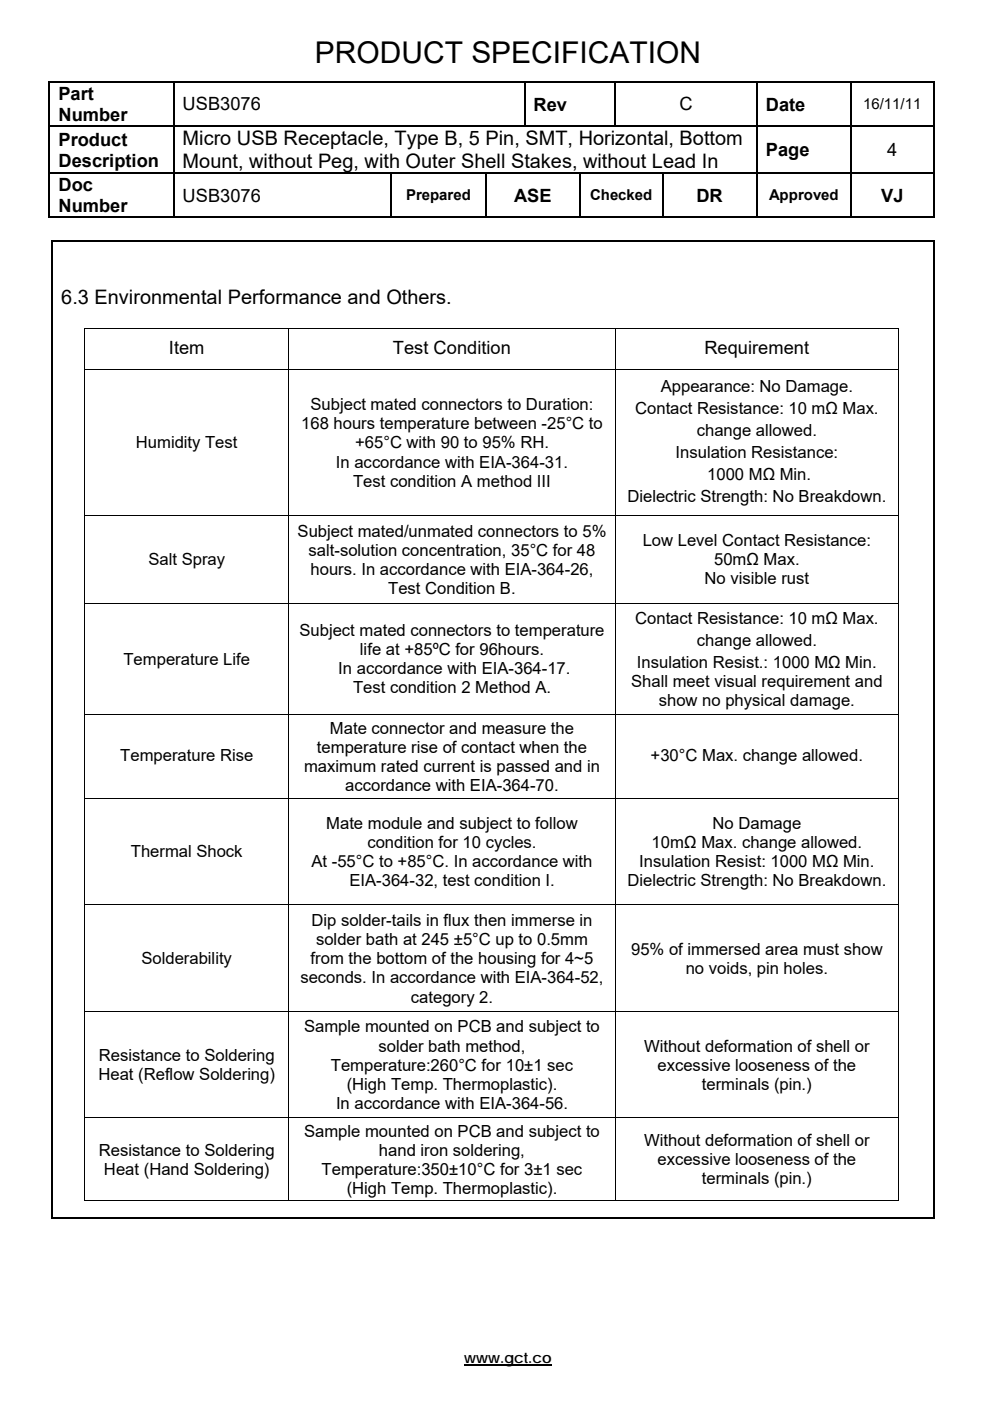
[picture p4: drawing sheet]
<svg xmlns="http://www.w3.org/2000/svg" width="210mm" height="297mm" viewBox="0 0 210 297" stroke-linecap="round" stroke-linejoin="round" font-family="sans-serif">
<defs><g id="words">
<text font-size="6.3" x="66.8" y="13.4">PRODUCT SPECIFICATION</text>
<g font-size="4.2">
<text x="38.7" y="30.8">Micro USB Receptacle, Type B, 5 Pin, SMT, Horizontal, Bottom</text>
<text x="38.7" y="35.6">Mount, without Peg, with Outer Shell Stakes, without Lead In</text>
<text x="13" y="64.4">6.3 Environmental Performance and Others.</text>
</g>
<g font-size="3.9">
<text x="12.4" y="21.2">Part</text>
<text x="38.7" y="23.4">USB3076</text>
<text x="113.2" y="23.4">Rev</text>
<text x="144.1" y="23.4">C</text>
<text x="162.4" y="23.4">Date</text>
<text x="12.4" y="25.7">Number</text>
<text x="12.4" y="30.9">Product</text>
<text x="12.4" y="35.3">Description</text>
<text x="162.4" y="33.1">Page</text>
<text x="188.2" y="33.1">4</text>
<text x="12.4" y="40.6">Doc</text>
<text x="12.4" y="45">Number</text>
<text x="38.7" y="42.8">USB3076</text>
<text x="109" y="42.8">ASE</text>
<text x="147.7" y="42.8">DR</text>
<text x="186.9" y="42.8">VJ</text>
<text x="35.8" y="75.1">Item</text>
<text x="83.3" y="75.1">Test Condition</text>
<text x="149.4" y="75.1">Requirement</text>
</g>
<g font-size="3.5">
<text x="140.1" y="83.1">Appearance: No Damage.</text>
<text x="65.8" y="87">Subject mated connectors to Duration:</text>
<text x="134.7" y="87.8">Contact Resistance: 10 mΩ Max.</text>
<text x="28.8" y="95.1">Humidity Test</text>
<text x="63.9" y="91">168 hours temperature between -25°C to</text>
<text x="75.3" y="95.1">+65°C with 90 to 95% RH.</text>
<text x="147.8" y="92.5">change allowed.</text>
<text x="71.2" y="99.1">In accordance with EIA-364-31.</text>
<text x="143.3" y="97.1">Insulation Resistance:</text>
<text x="150" y="101.8">1000 MΩ Min.</text>
<text x="74.9" y="103.2">Test condition A method III</text>
<text x="133.1" y="106.4">Dielectric Strength: No Breakdown.</text>
<text x="63.1" y="113.7">Subject mated/unmated connectors to 5%</text>
<text x="31.5" y="119.8">Salt Spray</text>
<text x="65.4" y="117.8">salt-solution concentration, 35°C for 48</text>
<text x="136.3" y="115.8">Low Level Contact Resistance:</text>
<text x="151.5" y="119.8">50mΩ Max.</text>
<text x="65.9" y="121.9">hours. In accordance with EIA-364-26,</text>
<text x="82.3" y="125.9">Test Condition B.</text>
<text x="149.5" y="123.9">No visible rust</text>
<text x="63.5" y="134.9">Subject mated connectors to temperature</text>
<text x="134.7" y="132.2">Contact Resistance: 10 mΩ Max.</text>
<text x="147.8" y="136.9">change allowed.</text>
<text x="26.2" y="140.9">Temperature Life</text>
<text x="71.7" y="143">In accordance with EIA-364-17.</text>
<text x="76.3" y="138.9">life at +85ºC for 96hours.</text>
<text x="135.1" y="141.5">Insulation Resist.: 1000 MΩ Min.</text>
<text x="74.9" y="147">Test condition 2 Method A.</text>
<text x="133.9" y="145.6">Shall meet visual requirement and</text>
<text x="139.7" y="149.7">show no physical damage.</text>
<text x="70" y="155.5">Mate connector and measure the</text>
<text x="25.5" y="161.3">Temperature Rise</text>
<text x="67.2" y="159.6">temperature rise of contact when the</text>
<text x="138" y="161.3">+30°C Max. change allowed.</text>
<text x="64.5" y="163.6">maximum rated current is passed and in</text>
<text x="73.2" y="167.7">accordance with EIA-364-70.</text>
<text x="69.2" y="175.7">Mate module and subject to follow</text>
<text x="77.9" y="179.7">condition for 10 cycles.</text>
<text x="138.2" y="179.7">10mΩ Max. change allowed.</text>
<text x="151.1" y="175.7">No Damage</text>
<text x="27.7" y="181.8">Thermal Shock</text>
<text x="66.1" y="183.8">At -55°C to +85°C. In accordance with</text>
<text x="135.6" y="183.8">Insulation Resist: 1000 MΩ Min.</text>
<text x="74.1" y="187.9">EIA-364-32, test condition I.</text>
<text x="133.1" y="187.9">Dielectric Strength: No Breakdown.</text>
<text x="66.1" y="196.3">Dip solder-tails in flux then immerse in</text>
<text x="67" y="200.4">solder bath at 245 ±5°C up to 0.5mm</text>
<text x="133.9" y="202.4">95% of immersed area must show</text>
<text x="30" y="204.4">Solderability</text>
<text x="63.7" y="208.5">seconds. In accordance with EIA-364-52,</text>
<text x="65.9" y="204.4">from the bottom of the housing for 4~5</text>
<text x="145.4" y="206.5">no voids, pin holes.</text>
<text x="87.1" y="212.6">category 2.</text>
<text x="64.5" y="218.9">Sample mounted on PCB and subject to</text>
<text x="21" y="225">Resistance to Soldering</text>
<text x="70.2" y="227">Temperature:260°C for 10±1 sec</text>
<text x="80.3" y="223">solder bath method,</text>
<text x="136.6" y="223">Without deformation of shell or</text>
<text x="139.5" y="227">excessive looseness of the</text>
<text x="20.9" y="229">Heat (Reflow Soldering)</text>
<text x="73.5" y="231.1">(High Temp. Thermoplastic).</text>
<text x="148.9" y="231.1">terminals (pin.)</text>
<text x="71.3" y="235.1">In accordance with EIA-364-56.</text>
<text x="21" y="245">Resistance to Soldering</text>
<text x="64.5" y="241">Sample mounted on PCB and subject to</text>
<text x="80.4" y="245">hand iron soldering,</text>
<text x="136.6" y="243">Without deformation of shell or</text>
<text x="22.1" y="249.1">Heat (Hand Soldering)</text>
<text x="68.2" y="249.1">Temperature:350±10°C for 3±1 sec</text>
<text x="139.5" y="247.1">excessive looseness of the</text>
<text x="148.9" y="251.1">terminals (pin.)</text>
<text x="73.5" y="253.1">(High Temp. Thermoplastic).</text>
</g>
<g font-size="3.2">
<text x="183.1" y="23.2">16/11/11</text>
<text x="86.1" y="42.5">Prepared</text>
<text x="125.2" y="42.5">Checked</text>
<text x="163.1" y="42.5">Approved</text>
<text x="98.5" y="289">www.gct.co</text>
</g>
</g></defs>
<g fill="#000">
<path d="M10.3 17.2h.4v.4h-.4zM36.7 17.2h.3v.4h-.3zM111.1 17.2h.3v.4h-.3zM130.4 17.2h.3v.4h-.3zM160.4 17.2h.3v.4h-.3zM180.4 17.2h.3v.4h-.3zM197.9 17.2h.3v.4h-.3zM10.3 26.5h.4v.4h-.4zM10.3 36.6h.4v.4h-.4zM36.7 26.5h.3v.4h-.3zM36.7 36.6h.3v.4h-.3zM82.8 36.6h.4v.4h-.4z"/>
<path d="M102.8 36.6h.4v.4h-.4zM122.9 36.6h.3v.4h-.3zM140.4 36.6h.3v.4h-.3zM160.4 26.5h.3v.4h-.3zM160.4 36.6h.3v.4h-.3zM180.4 26.5h.3v.4h-.3zM180.4 36.6h.3v.4h-.3zM197.9 26.5h.3v.4h-.3zM197.9 36.6h.3v.4h-.3zM10.9 51h.4v.3h-.4zM197.9 45.9h.3v.3h-.3zM197.9 51h.3v.3h-.3z"/>
<path d="M17.9 69.6h.2v.1h-.2zM190.5 69.6h.1v.1h-.1zM190.5 254.5h.1v.2h-.1zM197.9 258h.3v.4h-.3z"/>
</g>
<g fill="none" stroke="#000" stroke-width=".34">
<path d="M10.3 17.4h26.4M10.5 17.6v8.9M36.8 17.6v8.9M37 17.4h74.1M111.3 17.6v8.9M111.4 17.4h19M130.5 17.6v8.9M130.7 17.4h29.7M160.5 17.6v8.9M160.7 17.4h19.7M180.5 17.6v8.9M180.7 17.4h17.2"/>
<path d="M198 17.6v8.9M10.5 26.9v9.7M10.5 37v9.2M10.7 26.7h26M10.7 36.8h26M36.8 26.9v9.7M36.8 37v9.2M37 36.8h45.8M83 37v9.2M83.2 36.8h19.6M103 37v9.2M103.2 36.8h19.7"/>
<path d="M123 37v9.2M123.2 36.8h17.2M140.5 37v9.2M140.7 36.8h19.7M160.4 26.7h-123.4M160.5 26.9v9.7M160.5 37v9.2M160.7 26.7h19.7M160.7 36.8h19.7M180.5 26.9v9.7M180.5 37v9.2M180.7 26.7h17.2"/>
<path d="M180.7 36.8h17.2M198 26.9v9.7M198 37v9.2M10.3 46.1h26.4M10.9 51.1h187M11.1 51.3v207.1M37 46.1h45.8M83.2 46.1h19.6M103.2 46.1h19.7M123.2 46.1h17.2M140.7 46.1h19.7M160.7 46.1h19.7"/>
<path d="M180.7 46.1h17.2M198 51.3v207.1M10.9 258.2h187"/>
</g>
<path d="M98.5 289.4h18.5" fill="none" stroke="#000" stroke-width=".28"/>
<g fill="none" stroke="#000" stroke-width=".21">
<path d="M17.9 69.7h172.7M17.9 78.4h172.7M18 69.7v8.6M18 78.4v30.9M61.2 69.7v8.6M61.2 78.4v30.9M130.5 69.7v8.6M130.5 78.4v30.9M190.5 69.7v8.6M190.5 78.4v30.9M17.9 109.3h172.7M18 109.4v18.4"/>
<path d="M61.2 109.4v18.4M130.5 109.4v18.4M190.5 109.4v18.4M17.9 127.9h172.7M18 128v23.5M61.2 128v23.5M130.5 128v23.5M190.5 128v23.5M17.9 151.6h172.7M18 151.6v17.5M61.2 151.6v17.5M130.5 151.6v17.5"/>
<path d="M190.5 151.6v17.5M17.9 169.2h172.7M18 169.3v22.5M61.2 169.3v22.5M130.5 169.3v22.5M190.5 169.3v22.5M17.9 191.9h172.7M18 192v22.5M61.2 192v22.5M130.5 192v22.5M190.5 192v22.5M17.9 214.5h172.7"/>
<path d="M18 214.6v22.3M61.2 214.6v22.3M130.5 214.6v22.3M190.5 214.6v22.3M17.9 237h172.7M18 237.1v17.6M61.2 237.1v17.6M130.5 237.1v17.6M190.5 237.1v17.6M17.9 254.6h43.2M61.3 254.6h69.2M130.6 254.6h59.9"/>
</g>
<use href="#words"/>
</svg>
